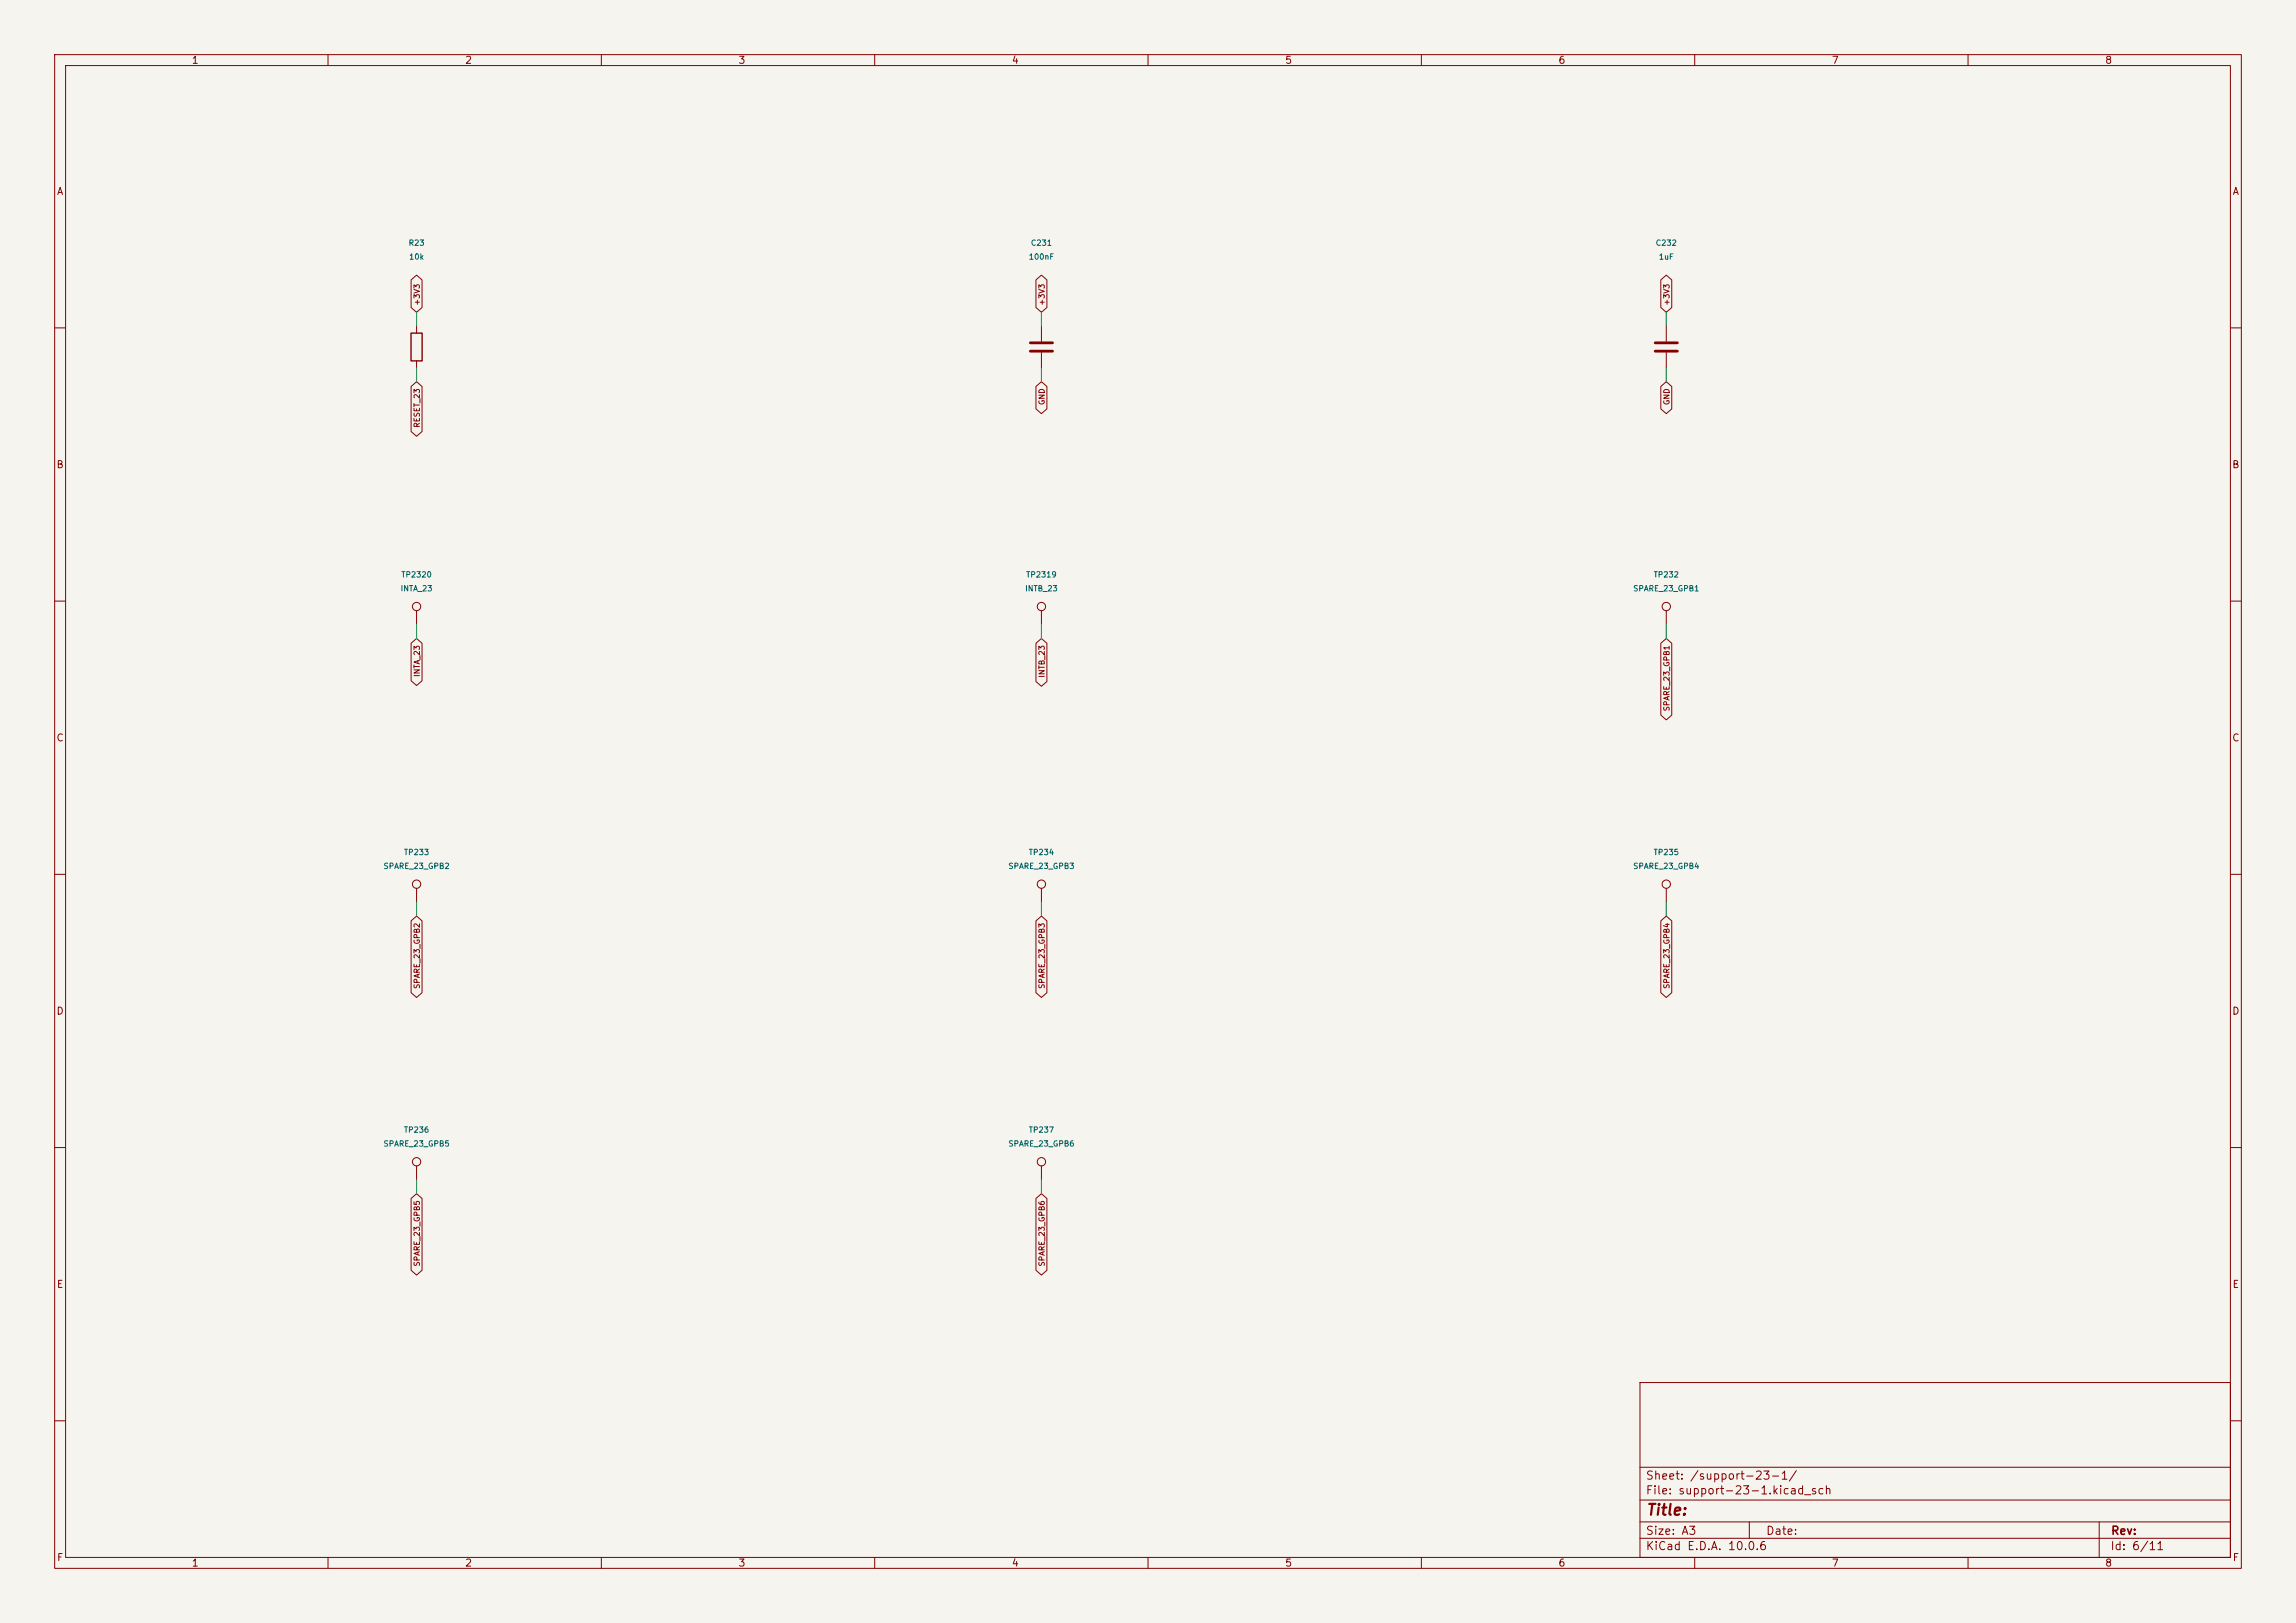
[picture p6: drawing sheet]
<svg xmlns="http://www.w3.org/2000/svg" width="420mm" height="297mm" viewBox="0 0 420 297" stroke-linecap="round" stroke-linejoin="round" font-family="sans-serif">
<defs><g id="words">
<text font-size="2" fill="#840000" x="301" y="277.8">Title:</text>
<g font-size="1.5" fill="#840000">
<text x="300.9" y="273.8">File: support-23-1.kicad_sch</text>
<text x="300.9" y="271.1">Sheet: /support-23-1/</text>
<text x="300.9" y="281.2">Size: A3</text>
<text x="322.9" y="281.2">Date:</text>
<text x="386" y="281.2">Rev:</text>
<text x="300.9" y="284">KiCad E.D.A. 10.0.6</text>
<text x="385.9" y="284">Id: 6/11</text>
</g>
<g font-size="1.3" fill="#840000">
<text x="35" y="12">1</text>
<text x="85" y="12">2</text>
<text x="135" y="12">3</text>
<text x="185" y="12">4</text>
<text x="235" y="12">5</text>
<text x="285" y="12">6</text>
<text x="335" y="12">7</text>
<text x="385" y="12">8</text>
<text x="10.3" y="36">A</text>
<text x="408.3" y="36">A</text>
<text x="10.2" y="86">B</text>
<text x="408.2" y="86">B</text>
<text x="10.2" y="136">C</text>
<text x="408.2" y="136">C</text>
<text x="10.2" y="186">D</text>
<text x="408.2" y="186">D</text>
<text x="10.3" y="236">E</text>
<text x="408.3" y="236">E</text>
<text x="10.3" y="286">F</text>
<text x="35" y="287">1</text>
<text x="85" y="287">2</text>
<text x="135" y="287">3</text>
<text x="185" y="287">4</text>
<text x="235" y="287">5</text>
<text x="285" y="287">6</text>
<text x="335" y="287">7</text>
<text x="385" y="287">8</text>
<text x="408.3" y="286">F</text>
</g>
<g font-size="1" fill="#006464">
<text x="74.6" y="45.2">R23</text>
<text x="74.7" y="47.7">10k</text>
<text x="188.1" y="47.7">100nF</text>
<text x="188.5" y="45.2">C231</text>
<text x="302.8" y="45.2">C232</text>
<text x="303.3" y="47.7">1uF</text>
<text x="73.3" y="105.9">TP2320</text>
<text x="187.6" y="105.9">TP2319</text>
<text x="302.4" y="105.9">TP232</text>
<text x="73.2" y="108.5">INTA_23</text>
<text x="187.4" y="108.5">INTB_23</text>
<text x="298.7" y="108.5">SPARE_23_GPB1</text>
<text x="70.1" y="159.3">SPARE_23_GPB2</text>
<text x="73.8" y="156.7">TP233</text>
<text x="184.4" y="159.3">SPARE_23_GPB3</text>
<text x="188.1" y="156.7">TP234</text>
<text x="298.7" y="159.3">SPARE_23_GPB4</text>
<text x="302.4" y="156.7">TP235</text>
<text x="73.8" y="207.5">TP236</text>
<text x="188.1" y="207.5">TP237</text>
<text x="70.1" y="210.1">SPARE_23_GPB5</text>
<text x="184.4" y="210.1">SPARE_23_GPB6</text>
</g>
<g font-size="1" fill="#840000">
<text x="77" y="56" transform="rotate(-90 77 56)">+3V3</text>
<text x="191.3" y="56" transform="rotate(-90 191.3 56)">+3V3</text>
<text x="305.6" y="56" transform="rotate(-90 305.6 56)">+3V3</text>
<text x="191.3" y="74.2" transform="rotate(-90 191.3 74.2)">GND</text>
<text x="305.6" y="74.2" transform="rotate(-90 305.6 74.2)">GND</text>
<text x="77" y="78.4" transform="rotate(-90 77 78.4)">RESET_23</text>
<text x="77" y="124" transform="rotate(-90 77 124)">INTA_23</text>
<text x="191.3" y="124.1" transform="rotate(-90 191.3 124.1)">INTB_23</text>
<text x="305.6" y="130.3" transform="rotate(-90 305.6 130.3)">SPARE_23_GPB1</text>
<text x="77" y="181.1" transform="rotate(-90 77 181.1)">SPARE_23_GPB2</text>
<text x="191.3" y="181.1" transform="rotate(-90 191.3 181.1)">SPARE_23_GPB3</text>
<text x="305.6" y="181.1" transform="rotate(-90 305.6 181.1)">SPARE_23_GPB4</text>
<text x="77" y="231.9" transform="rotate(-90 77 231.9)">SPARE_23_GPB5</text>
<text x="191.3" y="231.9" transform="rotate(-90 191.3 231.9)">SPARE_23_GPB6</text>
</g>
</g></defs>
<path d="M0 0h420v297h-420z" fill="#f5f4ef" stroke="#f5f4ef" stroke-width=".18"/>
<g fill="none" stroke="#840000" stroke-width=".18">
<path d="M10 10h400v277h-400zM12 12h396v273h-396zM60 10v2M110 10v2M160 10v2M210 10v2M260 10v2M310 10v2M360 10v2M75.2 51.2l1-.9 1 .9v5.1l-1 .9-1-.9zM76.2 59.7v1.3M189.5 51.2l1-.9 1 .9v5.1l-1 .9-1-.9z"/>
<path d="M190.5 59.7v2.8M303.8 51.2l1-.9 1 .9v5.1l-1 .9-1-.9zM304.8 59.7v2.8M10 60h2M75.2 70.7l1-.8 1 .8v8.3l-1 .8-1-.8zM76.2 66v1.3M189.5 70.7l1-.8 1 .8v4.1l-1 .9-1-.9zM190.5 64.5v2.8M303.8 70.7l1-.8 1 .8v4.1l-1 .9-1-.9zM304.8 64.5v2.8M408 60h2M10 110h2"/>
<path d="M75.2 117.7l1-.9 1 .9v6.9l-1 .8-1-.8zM76.2 111.8v2.5M189.5 117.7l1-.9 1 .9v7l-1 .9-1-.9zM190.5 111.8v2.5M303.8 117.7l1-.9 1 .9v13.2l-1 .8-1-.8zM304.8 111.8v2.5M408 110h2M10 160h2M408 160h2M75.2 168.5l1-.9 1 .9v13.2l-1 .8-1-.8zM76.2 162.6v2.5M189.5 168.5l1-.9 1 .9v13.2l-1 .8-1-.8z"/>
<path d="M190.5 162.6v2.5M303.8 168.5l1-.9 1 .9v13.2l-1 .8-1-.8zM304.8 162.6v2.5M10 210h2M75.2 219.3l1-.9 1 .9v13.2l-1 .8-1-.8zM76.2 213.4v2.5M189.5 219.3l1-.9 1 .9v13.2l-1 .8-1-.8zM190.5 213.4v2.5M408 210h2M300 253h108v32h-108zM10 260h2M300 278.5h108"/>
<path d="M300 274.5h108M300 268.5h108M320 278.5v3M384 278.5v6.5M408 260h2M60 285v2M110 285v2M160 285v2M210 285v2M260 285v2M300 281.5h108M310 285v2"/>
<path d="M360 285v2"/>
<circle cx="76.2" cy="111" r=".76"/>
<circle cx="190.5" cy="111" r=".76"/>
<circle cx="304.8" cy="111" r=".76"/>
<circle cx="76.2" cy="161.8" r=".76"/>
<circle cx="190.5" cy="161.8" r=".76"/>
<circle cx="304.8" cy="161.8" r=".76"/>
<circle cx="76.2" cy="212.6" r=".76"/>
<circle cx="190.5" cy="212.6" r=".76"/>
</g>
<path d="M188.5 62.7h4M188.5 64.3h4M302.8 62.7h4M302.8 64.3h4" fill="none" stroke="#840000" stroke-width=".51"/>
<path d="M75.2 61h2v5h-2z" fill="none" stroke="#840000" stroke-width=".25"/>
<g fill="none" stroke="#009600" stroke-width=".18">
<path d="M76.2 57.2v2.5M190.5 57.2v2.5M304.8 57.2v2.5M76.2 67.3v2.6M190.5 67.3v2.6M304.8 67.3v2.6M76.2 114.3v2.5M190.5 114.3v2.5M304.8 114.3v2.5M76.2 165.1v2.5M190.5 165.1v2.5M304.8 165.1v2.5"/>
<path d="M76.2 215.9v2.5M190.5 215.9v2.5"/>
</g>
<use href="#words"/>
</svg>
